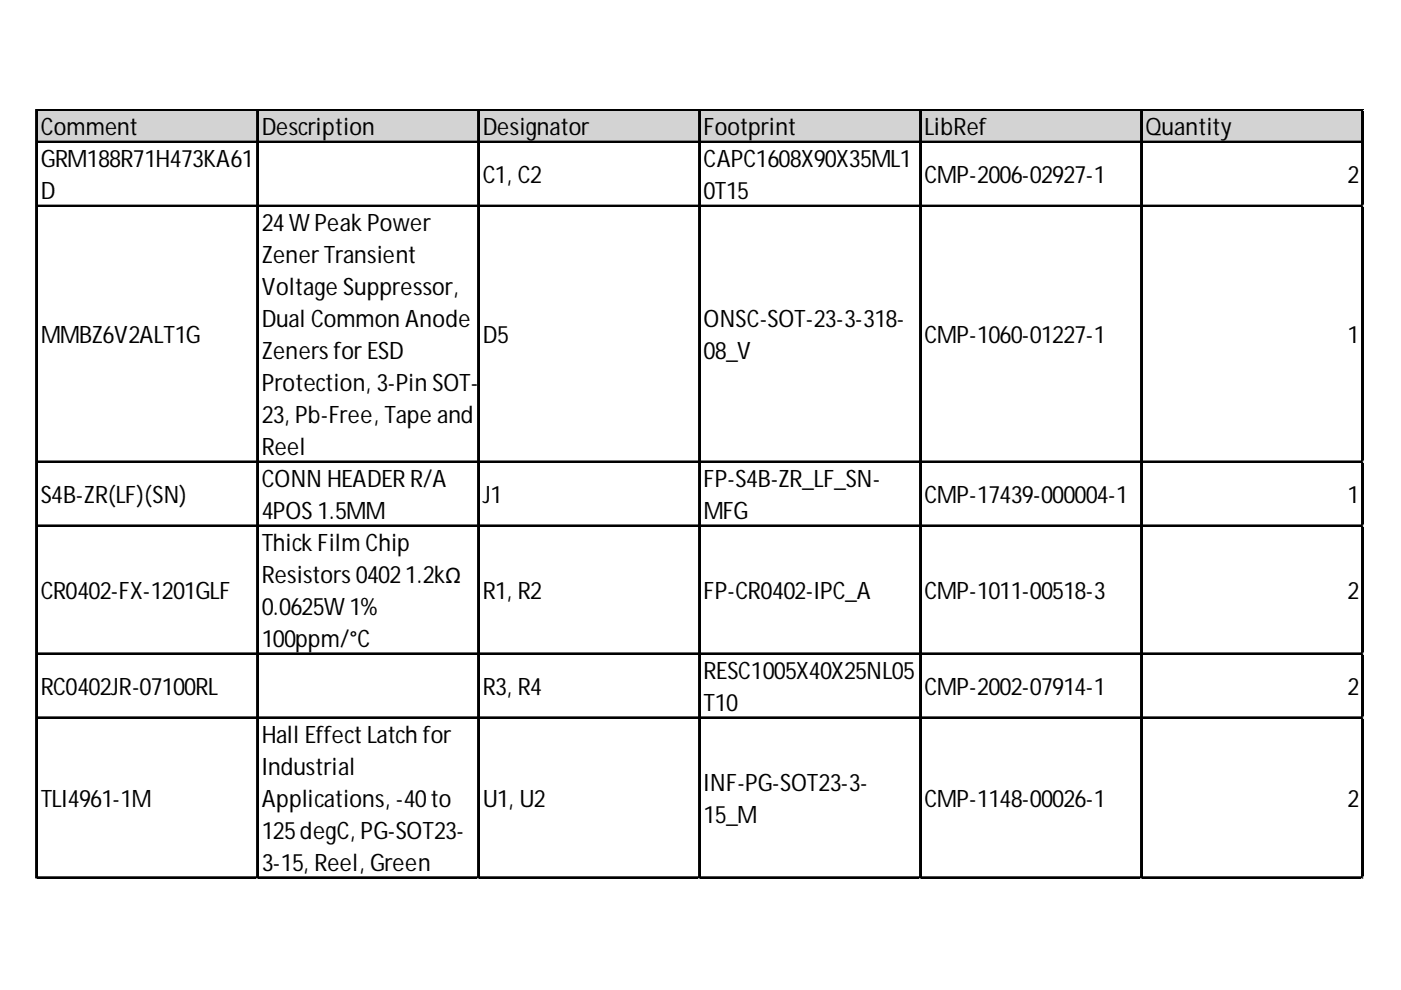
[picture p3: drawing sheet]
<svg xmlns="http://www.w3.org/2000/svg" width="297mm" height="210mm" viewBox="0 0 297 210" stroke-linecap="round" stroke-linejoin="round" font-family="sans-serif">
<defs><g id="words">
<g font-size="5.1">
<text x="8.6" y="28.7">Comment</text>
<text x="55.5" y="28.7">Description</text>
<text x="102.3" y="28.7">Designator</text>
<text x="149.2" y="28.7">Footprint</text>
<text x="196" y="28.7">LibRef</text>
<text x="242.9" y="28.7">Quantity</text>
<text x="8.6" y="35.5">GRM188R71H473KA61</text>
<text x="149.2" y="35.5">CAPC1608X90X35ML1</text>
<text x="102.3" y="38.9">C1, C2</text>
<text x="196" y="38.9">CMP-2006-02927-1</text>
<text x="285.7" y="38.9">2</text>
<text x="8.6" y="42.3">D</text>
<text x="149.2" y="42.3">0T15</text>
<text x="55.5" y="49.1">24WPeakPower</text>
<text x="55.5" y="55.9">ZenerTransient</text>
<text x="55.5" y="62.6">VoltageSuppressor,</text>
<text x="55.5" y="69.4">Dual Common Anode</text>
<text x="149.2" y="69.4">ONSC-SOT-23-3-318-</text>
<text x="8.6" y="72.8">MMBZ6V2ALT1G</text>
<text x="55.5" y="76.2">ZenersforESD</text>
<text x="102.3" y="72.8">D5</text>
<text x="149.2" y="76.2">08_V</text>
<text x="196" y="72.8">CMP-1060-01227-1</text>
<text x="285.7" y="72.8">1</text>
<text x="55.5" y="83">Protection, 3-PinSOT-</text>
<text x="55.5" y="89.8">23, Pb-Free, Tapeand</text>
<text x="55.5" y="96.5">Reel</text>
<text x="8.6" y="106.7">S4B-ZR(LF)(SN)</text>
<text x="55.5" y="103.3">CONN HEADERR/A</text>
<text x="102.3" y="106.7">J1</text>
<text x="149.2" y="103.3">FP-S4B-ZR_LF_SN-</text>
<text x="196" y="106.7">CMP-17439-000004-1</text>
<text x="285.7" y="106.7">1</text>
<text x="55.5" y="110.1">4POS1.5MM</text>
<text x="149.2" y="110.1">MFG</text>
<text x="55.5" y="116.9">ThickFilmChip</text>
<text x="55.5" y="123.7">Resistors04021.2kΩ</text>
<text x="8.6" y="127.1">CR0402-FX-1201GLF</text>
<text x="55.5" y="130.5">0.0625W1%</text>
<text x="102.3" y="127.1">R1, R2</text>
<text x="149.2" y="127.1">FP-CR0402-IPC_A</text>
<text x="196" y="127.1">CMP-1011-00518-3</text>
<text x="285.7" y="127.1">2</text>
<text x="55.5" y="137.2">100ppm/°C</text>
<text x="8.6" y="147.4">RC0402JR-07100RL</text>
<text x="102.3" y="147.4">R3, R4</text>
<text x="149.2" y="144">RESC1005X40X25NL05</text>
<text x="196" y="147.4">CMP-2002-07914-1</text>
<text x="285.7" y="147.4">2</text>
<text x="149.2" y="150.8">T10</text>
<text x="55.5" y="157.6">Hall EffectLatchfor</text>
<text x="55.5" y="164.4">Industrial</text>
<text x="149.2" y="167.8">INF-PG-SOT23-3-</text>
<text x="8.6" y="171.1">TLI4961-1M</text>
<text x="55.5" y="171.1">Applications, -40to</text>
<text x="102.3" y="171.1">U1, U2</text>
<text x="196" y="171.1">CMP-1148-00026-1</text>
<text x="285.7" y="171.1">2</text>
<text x="55.5" y="177.9">125degC, PG-SOT23-</text>
<text x="149.2" y="174.5">15_M</text>
<text x="55.5" y="184.7">3-15, Reel, Green</text>
</g>
</g></defs>
<path d="M7.9 23.5h281.2v6.8h-281.2z" fill="#d3d3d3"/>
<g fill="none" stroke="#000" stroke-width=".34">
<path d="M7.6 23.2v163.1M7.8 23.2v163.1M8 23.2h281.1M8 23.4h281.1M8 30h281.1M8 30.2h281.1M54.5 23.5v162.8M54.6 23.5v162.8M101.3 23.5v162.8M101.5 23.5v162.8M148.2 23.5v162.8M148.3 23.5v162.8"/>
<path d="M195 23.5v162.8M195.2 23.5v162.8M241.9 23.5v162.8M242 23.5v162.8M288.7 23.5v162.8M288.9 23.5v162.8M8 43.6h281.1M8 43.7h281.1M8 97.8h281.1M8 98h281.1M8 111.4h281.1M8 111.5h281.1"/>
<path d="M8 138.5h281.1M8 138.7h281.1M8 152.1h281.1M8 152.2h281.1M8 186h281.1M8 186.1h281.1"/>
</g>
<path d="M7.6 186.3v.1" fill="none" stroke="#d4d4d4" stroke-width=".34"/>
<path d="M7.6 186.3l.4 .1z" fill="#d4d4d4"/>
<path d="M54.5 186.3v.1" fill="none" stroke="#d4d4d4" stroke-width=".34"/>
<path d="M54.5 186.3l.3 .1z" fill="#d4d4d4"/>
<path d="M101.3 186.3v.1" fill="none" stroke="#d4d4d4" stroke-width=".34"/>
<path d="M101.3 186.3l.4 .1z" fill="#d4d4d4"/>
<path d="M148.2 186.3v.1" fill="none" stroke="#d4d4d4" stroke-width=".34"/>
<path d="M148.2 186.3l.3 .1z" fill="#d4d4d4"/>
<path d="M195 186.3v.1" fill="none" stroke="#d4d4d4" stroke-width=".34"/>
<path d="M195 186.3l.4 .1z" fill="#d4d4d4"/>
<path d="M241.9 186.3v.1" fill="none" stroke="#d4d4d4" stroke-width=".34"/>
<path d="M241.9 186.3l.3 .1z" fill="#d4d4d4"/>
<path d="M288.7 186.3v.1" fill="none" stroke="#d4d4d4" stroke-width=".34"/>
<path d="M288.7 186.3l.4 .1z" fill="#d4d4d4"/>
<path d="M289.1 43.6h.1" fill="none" stroke="#d4d4d4" stroke-width=".34"/>
<path d="M289.1 43.6v.3z" fill="#d4d4d4"/>
<path d="M289.1 97.8h.1" fill="none" stroke="#d4d4d4" stroke-width=".34"/>
<path d="M289.1 97.8v.3z" fill="#d4d4d4"/>
<path d="M289.1 111.4h.1" fill="none" stroke="#d4d4d4" stroke-width=".34"/>
<path d="M289.1 111.4v.3z" fill="#d4d4d4"/>
<path d="M289.1 138.5h.1" fill="none" stroke="#d4d4d4" stroke-width=".34"/>
<path d="M289.1 138.5v.3z" fill="#d4d4d4"/>
<path d="M289.1 152.1h.1" fill="none" stroke="#d4d4d4" stroke-width=".34"/>
<path d="M289.1 152.1v.3z" fill="#d4d4d4"/>
<path d="M289.1 186h.1" fill="none" stroke="#d4d4d4" stroke-width=".34"/>
<path d="M289.1 186v.3z" fill="#d4d4d4"/>
<use href="#words"/>
</svg>
